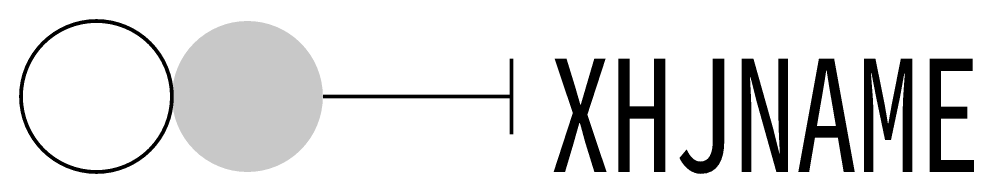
# Model space of a CAD drawing. Header units: inches. Extents: x -13.1 to 12.3, y 4 to 8.1.
import ezdxf

# ---------------------------------------------------------------- set-up
doc = ezdxf.new("R2010")
doc.units = ezdxf.units.IN
doc.header["$MEASUREMENT"] = 0
doc.styles.add('HZ', font='SimSun.ttf', dxfattribs={"width": 0.8})

msp = doc.modelspace()

# ---------------------------------------------------------------- linework, layer by layer
at = {"color": 3, "const_width": 0.1}
msp.add_lwpolyline([(-13, 6, 1), (-9, 6, 1)], format="xyb", close=True, dxfattribs=at)
at = {"color": 1, "const_width": 2}
msp.add_lwpolyline([(-8, 6, 1), (-6, 6, 1)], format="xyb", close=True, dxfattribs=at)
at = {"const_width": 0.1}
for points in [[(0, 7), (0, 5)], [(0, 6), (-5, 6)]]:
    msp.add_lwpolyline(points, dxfattribs=at)

# ---------------------------------------------------------------- texts
at = {"style": 'HZ', "width": 0.8}
msp.add_attdef('XHJNAME', (1, 4), 'S2', height=3, dxfattribs=at)

doc.saveas('drawing.dxf')
